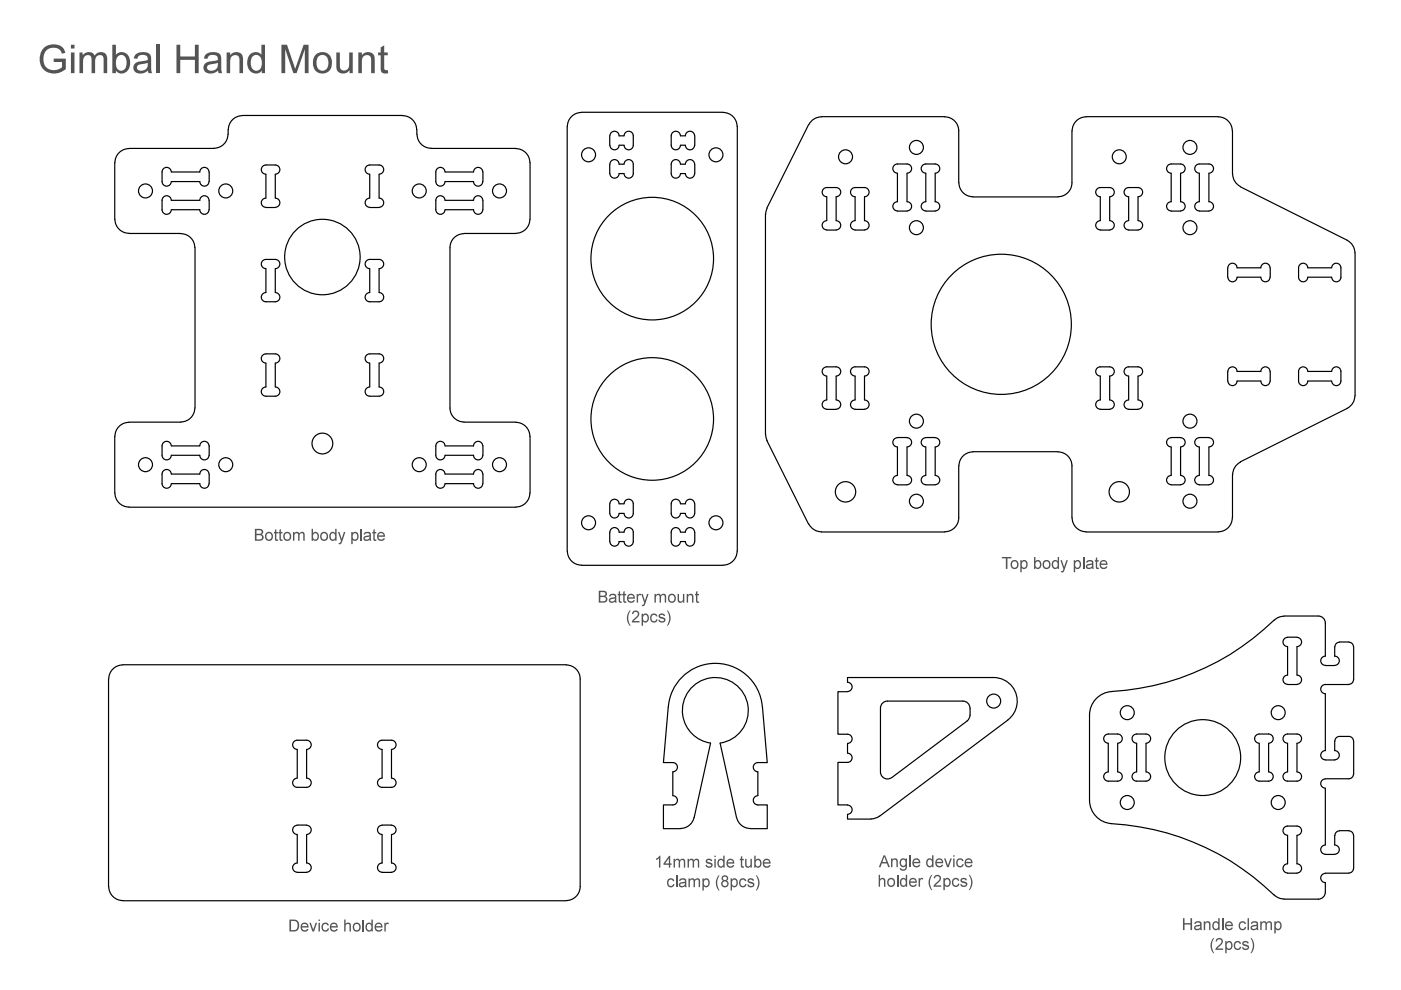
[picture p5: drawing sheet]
<svg xmlns="http://www.w3.org/2000/svg" width="297mm" height="210mm" viewBox="0 0 297 210" stroke-linecap="round" stroke-linejoin="round" font-family="sans-serif">
<g fill="none" stroke="#000" stroke-width=".25">
<path d="M24.3 34.5v12M36.3 36.5a.97 .97 0 0 0-1-1 .97 .97 0 0 0-.9 1v2a.97 .97 0 0 0 .9 1 .97 .97 0 0 0 1-1M36.4 36.5h6a.97 .97 0 0 1 .9-1 .97 .97 0 0 1 1 1M36.4 38.5h6a.97 .97 0 0 0 .9 1 .97 .97 0 0 0 1-1M44.4 36.5v2M45.4 31.5h-18.1a2.96 2.96 0 0 0-2.9 3M48.3 28.5a2.96 2.96 0 0 1-2.9 2.9M51.4 24.5a2.96 2.96 0 0 0-3 3v1M51.4 24.5h34M56.4 36.9a.97 .97 0 0 1-1-.9 .97 .97 0 0 1 1-1h2a.97 .97 0 0 1 .9 1 .97 .97 0 0 1-.9 .9M56.4 37v5M58.4 37v5"/>
<path d="M78.4 36.9a.97 .97 0 0 1-1-.9 .97 .97 0 0 1 1-1h2a.97 .97 0 0 1 1 1 .97 .97 0 0 1-1 .9M78.4 37v5M80.4 37v5M85.4 24.5a2.96 2.96 0 0 1 2.9 3l.1 1M88.4 28.5a2.96 2.96 0 0 0 3 2.9M91.4 31.5h18a2.96 2.96 0 0 1 2.9 3M94.3 36.5a.97 .97 0 0 0-.9-1 .97 .97 0 0 0-1 1v2a.97 .97 0 0 0 1 1 .97 .97 0 0 0 .9-1M94.4 36.5h6a.97 .97 0 0 1 1-1 .97 .97 0 0 1 .9 1M94.4 38.5h6a.97 .97 0 0 0 1 1 .97 .97 0 0 0 .9-1M102.4 36.5v2M112.4 34.5v12M120.3 26.8v90.1"/>
<path d="M123.3 23.8a2.96 2.96 0 0 0-3 3M123.3 23.8h30M129.3 34.8v2M129.3 28.8v2M129.3 34.8a.97 .97 0 0 1 1-1 .97 .97 0 0 1 1 1h1a1 1 0 0 1 1-1 1 1 0 0 1 1 1v2a.97 .97 0 0 1-1 1 .97 .97 0 0 1-1-1h-1a.97 .97 0 0 1-1 1 .97 .97 0 0 1-1-1M129.3 28.8a.97 .97 0 0 1 1-1 .97 .97 0 0 1 1 1h1a.97 .97 0 0 1 1-1 .97 .97 0 0 1 1 1v2a.97 .97 0 0 1-1 1 .97 .97 0 0 1-1-1h-1a.97 .97 0 0 1-1 1 .97 .97 0 0 1-1-1M145.3 34.8h-1a.97 .97 0 0 0-1-1 .97 .97 0 0 0-1 1v2a.97 .97 0 0 0 1 1 .97 .97 0 0 0 1-1h1M145.3 28.8h-1a.97 .97 0 0 0-1-1 .97 .97 0 0 0-1 1v2a.97 .97 0 0 0 1 1 .97 .97 0 0 0 1-1h1M147.3 34.8a.97 .97 0 0 0-1-1 .97 .97 0 0 0-1 1M147.3 36.8a.97 .97 0 0 1-1 1 .97 .97 0 0 1-1-1M147.3 30.8a.97 .97 0 0 1-1 1 .97 .97 0 0 1-1-1M147.3 28.8a.97 .97 0 0 0-1-1 .97 .97 0 0 0-1 1"/>
<path d="M147.3 34.8v2M147.3 28.8v2M153.3 23.8a2.96 2.96 0 0 1 3 3M156.3 26.8v90.1M171.4 26.4l-8.8 17.7M171.5 26.4a3.1 3.1 0 0 1 2.6-1.7l26.2 .1a2.96 2.96 0 0 1 3 2.9v11M190.3 36.7a.97 .97 0 0 1-1-1 .97 .97 0 0 1 1-.9h2a.97 .97 0 0 1 1 .9 .97 .97 0 0 1-1 1M190.3 36.8v6a.97 .97 0 0 0-1 .9 .97 .97 0 0 0 1 1l2 .1a1 1 0 0 0 1-1 1 1 0 0 0-1-1v-6M196.3 36.8v6a.97 .97 0 0 0-1 .9 .97 .97 0 0 0 1 1l2 .1a1 1 0 0 0 .9-1 1 1 0 0 0-.9-1v-6M196.3 36.7a.97 .97 0 0 1-1-1 .97 .97 0 0 1 1-.9h2a.97 .97 0 0 1 .9 .9 .97 .97 0 0 1-.9 1M203.3 38.7a2.96 2.96 0 0 0 3 3M227.3 27.7v11a2.96 2.96 0 0 1-3 3"/>
<path d="M248.3 36.8v6a.97 .97 0 0 0-1 .9 .97 .97 0 0 0 1 1l2 .1a1 1 0 0 0 1-1 1 1 0 0 0-1-1v-6M248.3 36.7a.97 .97 0 0 1-1-1 .97 .97 0 0 1 1-.9h2a.97 .97 0 0 1 1 .9 .97 .97 0 0 1-1 1M254.3 36.7a.97 .97 0 0 1-1-1 .97 .97 0 0 1 1-.9h2a.97 .97 0 0 1 1 .9 .97 .97 0 0 1-1 1M254.3 36.8v6a.97 .97 0 0 0-1 .9 .97 .97 0 0 0 1 1l2 .1a1 1 0 0 0 1-1 1 1 0 0 0-1-1v-6M261.3 27.7a2.96 2.96 0 0 0-3-2.9l-28-.1a3 3 0 0 0-3 3M261.3 27.7v9.2M261.4 36.9a2.96 2.96 0 0 0 1.6 2.6M263 39.6l22.6 11.4a3.1 3.1 0 0 1 1.7 2.6v30.3a2.96 2.96 0 0 1-1.7 2.7M24.4 46.5a2.96 2.96 0 0 0 2.9 3M27.3 49.5h11M36.3 42.5a.97 .97 0 0 0-1-1 .97 .97 0 0 0-.9 1v2a.97 .97 0 0 0 .9 .9 .97 .97 0 0 0 1-.9M36.4 42.5h6a.97 .97 0 0 1 .9-1 .97 .97 0 0 1 1 1"/>
<path d="M36.4 44.5h6a.97 .97 0 0 0 .9 .9 .97 .97 0 0 0 1-.9M38.3 49.5a2.96 2.96 0 0 1 3 3M41.3 52.5v34M44.4 42.5v2M56.4 42a.97 .97 0 0 0-1 1 .97 .97 0 0 0 1 1M56.4 57a.97 .97 0 0 1-1-1 .97 .97 0 0 1 1-1h2a.97 .97 0 0 1 .9 1 .97 .97 0 0 1-.9 1M56.4 57v5a.97 .97 0 0 0-1 1 .97 .97 0 0 0 1 1h2a.97 .97 0 0 0 .9-1 .97 .97 0 0 0-.9-1v-5M56.4 44h2M58.4 42a.97 .97 0 0 1 .9 1 .97 .97 0 0 1-.9 1M78.4 42a.97 .97 0 0 0-1 1 .97 .97 0 0 0 1 1M78.4 57a.97 .97 0 0 1-1-1 .97 .97 0 0 1 1-1h2a.97 .97 0 0 1 1 1 .97 .97 0 0 1-1 1M78.4 57v5a.97 .97 0 0 0-1 1 .97 .97 0 0 0 1 1h2a.97 .97 0 0 0 1-1 .97 .97 0 0 0-1-1v-5"/>
<path d="M78.4 44h2M80.4 42a.97 .97 0 0 1 1 1 .97 .97 0 0 1-1 1M94.3 42.5a.97 .97 0 0 0-.9-1 .97 .97 0 0 0-1 1v2a.97 .97 0 0 0 1 .9 .97 .97 0 0 0 .9-.9M94.4 42.5h6a.97 .97 0 0 1 1-1 .97 .97 0 0 1 .9 1M94.4 44.5h6a.97 .97 0 0 0 1 .9 .97 .97 0 0 0 .9-.9M98.4 49.5a2.96 2.96 0 0 0-3 3v34a2.96 2.96 0 0 0 3 3M98.4 49.5h11M102.4 42.5v2M112.3 46.5a2.96 2.96 0 0 1-2.9 3M162.3 45.5v46.6M162.6 44.2l-.3 1.3M175.3 41.7a.97 .97 0 0 1-1-1 .97 .97 0 0 1 1-.9h2a.97 .97 0 0 1 1 .9 .97 .97 0 0 1-1 1"/>
<path d="M175.3 46.8a1 1 0 0 0-1 1 1 1 0 0 0 1 1l2-.1a.97 .97 0 0 0 1-.9 .97 .97 0 0 0-1-1M175.3 41.8v5M177.3 41.8v5M181.3 46.8a.97 .97 0 0 0-1 1 .97 .97 0 0 0 1 .9l2 .1a1 1 0 0 0 1-1 1 1 0 0 0-1-1M181.3 41.7a.97 .97 0 0 1-1-1 .97 .97 0 0 1 1-.9h2a.97 .97 0 0 1 1 .9 .97 .97 0 0 1-1 1M181.3 41.8v5M183.3 41.8v5M206.3 41.8h18M233.3 41.8v5M233.3 41.7a.97 .97 0 0 1-1-1 .97 .97 0 0 1 1-.9h2a.97 .97 0 0 1 .9 .9 .97 .97 0 0 1-.9 1M233.3 46.8a1 1 0 0 0-1 1 1 1 0 0 0 1 1l2-.1a.97 .97 0 0 0 .9-.9 .97 .97 0 0 0-.9-1M235.3 41.8v5"/>
<path d="M239.3 41.8v5M239.3 46.8a.97 .97 0 0 0-1 1 .97 .97 0 0 0 1 .9l2 .1a1 1 0 0 0 1-1 1 1 0 0 0-1-1M239.3 41.7a.97 .97 0 0 1-1-1 .97 .97 0 0 1 1-.9h2a.97 .97 0 0 1 1 .9 .97 .97 0 0 1-1 1M241.3 41.8v5M260.3 56.8v2M269.3 58.8a.97 .97 0 0 1-1 .9 .97 .97 0 0 1-1-.9h-5a.97 .97 0 0 1-1 .9 .97 .97 0 0 1-1-.9M269.3 56.8a.97 .97 0 0 0-1-1 .97 .97 0 0 0-1 1h-5a.97 .97 0 0 0-1-1 .97 .97 0 0 0-1 1M269.3 56.8v2M277.3 56.8a.97 .97 0 0 0-1-1 .97 .97 0 0 0-1 1v2a.97 .97 0 0 0 1 .9 .97 .97 0 0 0 1-.9M277.3 58.8h5M277.3 56.8h5M282.3 56.8a.97 .97 0 0 1 1-1 .97 .97 0 0 1 1 1v2a.97 .97 0 0 1-1 .9 .97 .97 0 0 1-1-.9"/>
<path d="M56.4 77a.97 .97 0 0 1-1-1 .97 .97 0 0 1 1-1h2a.97 .97 0 0 1 .9 1 .97 .97 0 0 1-.9 1M56.4 77v5M58.4 77v5M78.4 77a.97 .97 0 0 1-1-1 .97 .97 0 0 1 1-1h2a.97 .97 0 0 1 1 1 .97 .97 0 0 1-1 1M78.4 77v5M80.4 77v5M175.3 79.7a.97 .97 0 0 1-1-.9 .97 .97 0 0 1 1-1h2a.97 .97 0 0 1 1 1 .97 .97 0 0 1-1 .9M175.3 79.8v5M177.3 79.8v5M181.3 79.7a.97 .97 0 0 1-1-.9 .97 .97 0 0 1 1-1h2a.97 .97 0 0 1 1 1 .97 .97 0 0 1-1 .9M181.3 79.8v5M183.3 79.8v5"/>
<path d="M233.3 79.8v5M233.3 79.7a.97 .97 0 0 1-1-.9 .97 .97 0 0 1 1-1h2a.97 .97 0 0 1 .9 1 .97 .97 0 0 1-.9 .9M235.3 79.8v5M239.3 79.8v5M239.3 79.7a.97 .97 0 0 1-1-.9 .97 .97 0 0 1 1-1h2a.97 .97 0 0 1 1 1 .97 .97 0 0 1-1 .9M241.3 79.8v5M260.3 78.8v2M269.3 78.8a.97 .97 0 0 0-1-1 .97 .97 0 0 0-1 1h-5a.97 .97 0 0 0-1-1 .97 .97 0 0 0-1 1M269.3 78.8v2M277.3 78.8a.97 .97 0 0 0-1-1 .97 .97 0 0 0-1 1v2a.97 .97 0 0 0 1 1 .97 .97 0 0 0 1-1M277.3 78.8h5M282.3 78.8a.97 .97 0 0 1 1-1 .97 .97 0 0 1 1 1v2a.97 .97 0 0 1-1 1 .97 .97 0 0 1-1-1"/>
<path d="M24.3 92.5v12M36.3 94.5a.97 .97 0 0 0-1-.9 .97 .97 0 0 0-.9 .9v2a.97 .97 0 0 0 .9 1 .97 .97 0 0 0 1-1M36.4 94.5h6a.97 .97 0 0 1 .9-.9 .97 .97 0 0 1 1 .9M36.4 96.5h6a.97 .97 0 0 0 .9 1 .97 .97 0 0 0 1-1M38.3 89.5h-11a2.96 2.96 0 0 0-2.9 3M41.3 86.5a2.96 2.96 0 0 1-3 3M44.4 94.5v2M56.4 82.1a.97 .97 0 0 0-1 .9 .97 .97 0 0 0 1 1h2a.97 .97 0 0 0 .9-1 .97 .97 0 0 0-.9-.9M78.4 82.1a.97 .97 0 0 0-1 .9 .97 .97 0 0 0 1 1h2a.97 .97 0 0 0 1-1 .97 .97 0 0 0-1-.9M94.3 94.5a.97 .97 0 0 0-.9-.9 .97 .97 0 0 0-1 .9v2a.97 .97 0 0 0 1 1 .97 .97 0 0 0 .9-1M94.4 94.5h6a.97 .97 0 0 1 1-.9 .97 .97 0 0 1 .9 .9M94.4 96.5h6a.97 .97 0 0 0 1 1 .97 .97 0 0 0 .9-1"/>
<path d="M98.4 89.5h11a2.96 2.96 0 0 1 2.9 3M102.4 94.5v2M112.4 92.5v12M162.3 92.1l.3 1.3M162.6 93.4l8.8 17.7M175.3 84.8a.97 .97 0 0 0-1 1 .97 .97 0 0 0 1 1M175.3 86.8h2M177.3 84.8a.97 .97 0 0 1 1 1 .97 .97 0 0 1-1 1M181.3 84.8a.97 .97 0 0 0-1 1 .97 .97 0 0 0 1 1M181.3 86.8h2M183.3 84.8a.97 .97 0 0 1 1 1 .97 .97 0 0 1-1 1M190.3 92.8a.97 .97 0 0 0-1 1 .97 .97 0 0 0 1 1v6"/>
<path d="M190.3 92.8h2M192.3 92.8a.97 .97 0 0 1 1 1 .97 .97 0 0 1-1 1v6M196.3 92.8h2M196.3 92.8a.97 .97 0 0 0-1 1 .97 .97 0 0 0 1 1v6M198.3 92.8a.97 .97 0 0 1 .9 1 .97 .97 0 0 1-.9 1v6M203.3 98.8v11a2.96 2.96 0 0 1-3 2.9M206.3 95.8a2.96 2.96 0 0 0-3 3M206.3 95.8h18M224.3 95.8a2.96 2.96 0 0 1 3 3v11M233.3 86.8h2M233.3 84.8a.97 .97 0 0 0-1 1 .97 .97 0 0 0 1 1M235.3 84.8a.97 .97 0 0 1 .9 1 .97 .97 0 0 1-.9 1"/>
<path d="M239.3 86.8h2M239.3 84.8a.97 .97 0 0 0-1 1 .97 .97 0 0 0 1 1M241.3 84.8a.97 .97 0 0 1 1 1 .97 .97 0 0 1-1 1M248.3 92.8h2M248.3 92.8a.97 .97 0 0 0-1 1 .97 .97 0 0 0 1 1v6M250.3 92.8a.97 .97 0 0 1 1 1 .97 .97 0 0 1-1 1v6M254.3 92.8a.97 .97 0 0 0-1 1 .97 .97 0 0 0 1 1v6M254.3 92.8h2M256.3 92.8a.97 .97 0 0 1 1 1 .97 .97 0 0 1-1 1v6M263 98a2.96 2.96 0 0 0-1.6 2.6M269.3 80.8a.97 .97 0 0 1-1 1 .97 .97 0 0 1-1-1h-5a.97 .97 0 0 1-1 1 .97 .97 0 0 1-1-1M277.3 80.8h5"/>
<path d="M285.7 86.6l-22.7 11.3M24.4 104.5a2.96 2.96 0 0 0 2.9 3M27.3 107.5h82.1M36.3 100.5a.97 .97 0 0 0-1-1 .97 .97 0 0 0-.9 1v2a.97 .97 0 0 0 .9 1 .97 .97 0 0 0 1-1M36.4 100.5h6a.97 .97 0 0 1 .9-1 .97 .97 0 0 1 1 1M36.4 102.5h6a.97 .97 0 0 0 .9 1 .97 .97 0 0 0 1-1M44.4 100.5v2M94.3 100.5a.97 .97 0 0 0-.9-1 .97 .97 0 0 0-1 1v2a.97 .97 0 0 0 1 1 .97 .97 0 0 0 .9-1M94.4 100.5h6a.97 .97 0 0 1 1-1 .97 .97 0 0 1 .9 1M94.4 102.5h6a.97 .97 0 0 0 1 1 .97 .97 0 0 0 .9-1M102.4 100.5v2M112.3 104.5a2.96 2.96 0 0 1-2.9 3"/>
<path d="M129.3 106.8v2.1M129.3 112.8v2M129.3 106.8a.97 .97 0 0 1 1-1 .97 .97 0 0 1 1 1h1a.97 .97 0 0 1 1-1 .97 .97 0 0 1 1 1v2.1a.97 .97 0 0 1-1 .9 .97 .97 0 0 1-1-.9h-1a.97 .97 0 0 1-1 .9 .97 .97 0 0 1-1-.9M129.3 112.8a.97 .97 0 0 1 1-.9 .97 .97 0 0 1 1 .9h1a.97 .97 0 0 1 1-.9 .97 .97 0 0 1 1 .9v2a.97 .97 0 0 1-1 1 .97 .97 0 0 1-1-1h-1a.97 .97 0 0 1-1 1 .97 .97 0 0 1-1-1M145.3 106.8h-1a.97 .97 0 0 0-1-1 .97 .97 0 0 0-1 1v2.1a.97 .97 0 0 0 1 .9 .97 .97 0 0 0 1-.9h1M145.3 112.8h-1a.97 .97 0 0 0-1-.9 .97 .97 0 0 0-1 .9v2a.97 .97 0 0 0 1 1 .97 .97 0 0 0 1-1h1M147.3 106.8a.97 .97 0 0 0-1-1 .97 .97 0 0 0-1 1M147.3 108.9a.97 .97 0 0 1-1 .9 .97 .97 0 0 1-1-.9M147.3 114.8a.97 .97 0 0 1-1 1 .97 .97 0 0 1-1-1M147.3 112.8a.97 .97 0 0 0-1-.9 .97 .97 0 0 0-1 .9M147.3 106.8v2.1M147.3 112.8v2"/>
<path d="M156.3 116.9a3 3 0 0 1-3 3l-30-.1a2.96 2.96 0 0 1-3-2.9M171.5 111.1a2.96 2.96 0 0 0 2.6 1.6M174.1 112.8h26.2M190.3 100.8a.97 .97 0 0 0-1 1 .97 .97 0 0 0 1 1h2a1 1 0 0 0 1-1 1 1 0 0 0-1-1M196.3 100.8a.97 .97 0 0 0-1 1 .97 .97 0 0 0 1 1h2a1 1 0 0 0 .9-1 1 1 0 0 0-.9-1M227.3 109.8a2.96 2.96 0 0 0 3 2.9M230.3 112.8h28M248.3 100.8a.97 .97 0 0 0-1 1 .97 .97 0 0 0 1 1h2a1 1 0 0 0 1-1 1 1 0 0 0-1-1M254.3 100.8a.97 .97 0 0 0-1 1 .97 .97 0 0 0 1 1h2a1 1 0 0 0 1-1 1 1 0 0 0-1-1M261.3 109.8a2.96 2.96 0 0 1-3 2.9M261.3 100.6v9.2M270.2 131.5a54.6 54.6 0 0 1-35.3 15.2 5 5 0 0 0-3.9 4.9v18a5 5 0 0 0 4.7 5 53.9 53.9 0 0 1 34.5 15.2"/>
<path d="M272.2 130.7l-.9 .1-1.1 .7M272.2 130.6h7.3a1.48 1.48 0 0 1 1.5 1.5v7a.97 .97 0 0 0-1 1 .97 .97 0 0 0 1 1M273 137.1v6M273 135.1h2M273 135.1a.97 .97 0 0 0-1 1 .97 .97 0 0 0 1 1M275 135.1a.97 .97 0 0 1 1 1 .97 .97 0 0 1-1 1M275 137.1v6M283 137.1v2a.97 .97 0 0 1 1 1 .97 .97 0 0 1-1 1M284 136.2a.97 .97 0 0 0-1 .9M284 136.1h2M286 136.2a.97 .97 0 0 1 1 .9M287 137.1v7"/>
<path d="M23 143.9v44.1M26 141a2.96 2.96 0 0 0-2.9 2.9M26 140.9h94M120 141a2.96 2.96 0 0 1 3 2.9v44.1a2.96 2.96 0 0 1-3 2.9M150.7 157.6l-3.5 15.7M150.7 157.5a7 7 0 0 1-4.9-10.6 7 7 0 0 1 11.7 0 7 7 0 0 1-4.8 10.6M152.7 157.6l3.5 15.7M161.6 149.9a10 10 0 0 0-10-9.3 10 10 0 0 0-9.9 9.3l-1 11.8h1.9a.97 .97 0 0 1 1 1 .97 .97 0 0 1-1 .9M161.7 149.9l1 11.8h-2a.97 .97 0 0 0-1 1 .97 .97 0 0 0 1 .9M179.7 159.7a.97 .97 0 0 1 1 1 .97 .97 0 0 1-1 .9h-2v9.1h2M179.7 146.6a1 1 0 0 0 1-1 1 1 0 0 0-1-1v-.9h31a5 5 0 0 1 4.7 3.4 5 5 0 0 1-1.7 5.5l-27.2 20.5M179.7 146.7h-2v9h2a.97 .97 0 0 1 1 .9 .97 .97 0 0 1-1 1"/>
<path d="M179.7 157.7v2M205.1 152.8l-16.1 12.1a1.48 1.48 0 0 1-1.5 .1 1.48 1.48 0 0 1-.8-1.3v-13.6a1.48 1.48 0 0 1 1.5-1.5h16a1.48 1.48 0 0 1 1.4 1.5 2.92 2.92 0 0 1-.3 2.5l-.3 .2M235 157.6v6M235 157.6a.97 .97 0 0 1-1-1 .97 .97 0 0 1 1-1h2a.97 .97 0 0 1 .9 1 .97 .97 0 0 1-.9 1M237 157.6v6M241 157.6a.97 .97 0 0 1-1-1 .97 .97 0 0 1 1-1h2a.97 .97 0 0 1 1 1 .97 .97 0 0 1-1 1M241 157.6v6M243 157.6v6M267 157.6a.97 .97 0 0 1-1-1 .97 .97 0 0 1 1-1h2a.97 .97 0 0 1 .9 1 .97 .97 0 0 1-.9 1M267 157.6v6M269 157.6v6M273 145.1h2"/>
<path d="M273 157.6v6M273 143.1a.97 .97 0 0 0-1 1 .97 .97 0 0 0 1 1M273 157.6a.97 .97 0 0 1-1-1 .97 .97 0 0 1 1-1h2a.97 .97 0 0 1 1 1 .97 .97 0 0 1-1 1M275 143.1a.97 .97 0 0 1 1 1 .97 .97 0 0 1-1 1M275 157.6v6M281 147.1v12a.97 .97 0 0 0-1 1 .97 .97 0 0 0 1 1M281 141.1h2M283 157.1v2a.97 .97 0 0 1 1 1 .97 .97 0 0 1-1 1M283 157.1a.97 .97 0 0 1 1-1h2a.97 .97 0 0 1 1 1M286 145.1h-5a.97 .97 0 0 0-1 1 .97 .97 0 0 0 1 1M287 144.1a.97 .97 0 0 1-1 1M287 157.1v7"/>
<path d="M63 175a.97 .97 0 0 0-1 1 .97 .97 0 0 0 1 .9M63 165a.97 .97 0 0 0-1 1 .97 .97 0 0 0 1 .9h2a.97 .97 0 0 0 1-.9 .97 .97 0 0 0-1-1M63 177v6a.97 .97 0 0 0-1 1 .97 .97 0 0 0 1 .9M63 164.9v-6a.97 .97 0 0 1-1-1 .97 .97 0 0 1 1-1h2a.97 .97 0 0 1 1 1 .97 .97 0 0 1-1 1v6M63 174.9h2M65 175a.97 .97 0 0 1 1 1 .97 .97 0 0 1-1 .9M65 177v6a.97 .97 0 0 1 1 1 .97 .97 0 0 1-1 .9M81 175a.97 .97 0 0 0-1 1 .97 .97 0 0 0 1 .9M81 165a.97 .97 0 0 0-1 1 .97 .97 0 0 0 1 .9h2a.97 .97 0 0 0 1-.9 .97 .97 0 0 0-1-1M81 177v6a.97 .97 0 0 0-1 1 .97 .97 0 0 0 1 .9M81 164.9v-6a.97 .97 0 0 1-1-1 .97 .97 0 0 1 1-1h2a.97 .97 0 0 1 1 1 .97 .97 0 0 1-1 1v6M81 174.9h2"/>
<path d="M83 175a.97 .97 0 0 1 1 1 .97 .97 0 0 1-1 .9M83 177v6a.97 .97 0 0 1 1 1 .97 .97 0 0 1-1 .9M142.6 168.7a.97 .97 0 0 1 1 1 .97 .97 0 0 1-1 1h-1.9v5h3.6M142.6 163.7v5M147.2 173.3a2.96 2.96 0 0 1-2.9 2.4M156.2 173.3a2.96 2.96 0 0 0 2.9 2.4M160.7 163.7v5M160.7 168.7a.97 .97 0 0 0-1 1 .97 .97 0 0 0 1 1h2v5h-3.6M179.7 170.7a.97 .97 0 0 1 1 1 .97 .97 0 0 1-1 .9M179.7 172.7v1h5l1.1-.3 .7-.4M235 163.7a.97 .97 0 0 0-1 .9 .97 .97 0 0 0 1 1h2a.97 .97 0 0 0 .9-1 .97 .97 0 0 0-.9-.9M241 163.7a.97 .97 0 0 0-1 .9 .97 .97 0 0 0 1 1h2a.97 .97 0 0 0 1-1 .97 .97 0 0 0-1-.9"/>
<path d="M267 163.7a.97 .97 0 0 0-1 .9 .97 .97 0 0 0 1 1h2a.97 .97 0 0 0 .9-1 .97 .97 0 0 0-.9-.9M273 177.1v6a.97 .97 0 0 0-1 1 .97 .97 0 0 0 1 1M273 163.7a.97 .97 0 0 0-1 .9 .97 .97 0 0 0 1 1h2a.97 .97 0 0 0 1-1 .97 .97 0 0 0-1-.9M273 177.1a.97 .97 0 0 1-1-1 .97 .97 0 0 1 1-1h2a.97 .97 0 0 1 1 1 .97 .97 0 0 1-1 1M275 177.1v6a.97 .97 0 0 1 1 1 .97 .97 0 0 1-1 1M281 161.1h2M281 179.2a.97 .97 0 0 0-1 .9 .97 .97 0 0 0 1 1M281 165.2a.97 .97 0 0 0-1 .9 .97 .97 0 0 0 1 1v12M283 179.2a.97 .97 0 0 1 1 .9 .97 .97 0 0 1-1 1M283 177.1v2M284 176.2a.97 .97 0 0 0-1 .9M284 176.1h2"/>
<path d="M286 176.2a.97 .97 0 0 1 1 .9M287 164.1a.97 .97 0 0 1-1 1h-5M287 177.1v7M23.1 188a2.96 2.96 0 0 0 2.9 2.9M26 191h94M63 185h2M81 185h2M270.2 189.8l1.1 .7 .9 .1M273 185.1h2M281 181.2h2M281 185.1h5M281 185.2a.97 .97 0 0 0-1 1 .97 .97 0 0 0 1 .9v2.1a1.48 1.48 0 0 1-1.5 1.4h-7.3"/>
<path d="M287 184.1a.97 .97 0 0 1-1 1"/>
<circle cx="124.8" cy="32.8" r="1.48"/>
<circle cx="151.8" cy="32.8" r="1.48"/>
<circle cx="179.3" cy="33.2" r="1.48"/>
<circle cx="194.3" cy="31.3" r="1.48"/>
<circle cx="237.3" cy="33.2" r="1.48"/>
<circle cx="252.3" cy="31.3" r="1.48"/>
<circle cx="30.8" cy="40.5" r="1.48"/>
<circle cx="47.9" cy="40.5" r="1.48"/>
<circle cx="68.4" cy="54.5" r="8"/>
<circle cx="88.9" cy="40.5" r="1.48"/>
<circle cx="105.9" cy="40.5" r="1.48"/>
<circle cx="138.3" cy="54.8" r="13"/>
<circle cx="194.3" cy="48.3" r="1.48"/>
<circle cx="252.3" cy="48.3" r="1.48"/>
<circle cx="212.3" cy="68.8" r="14.9"/>
<circle cx="30.8" cy="98.5" r="1.48"/>
<circle cx="47.9" cy="98.5" r="1.48"/>
<circle cx="68.4" cy="94" r="2.2"/>
<circle cx="88.9" cy="98.5" r="1.48"/>
<circle cx="105.9" cy="98.5" r="1.48"/>
<circle cx="138.3" cy="88.8" r="13"/>
<circle cx="194.3" cy="89.3" r="1.48"/>
<circle cx="252.3" cy="89.3" r="1.48"/>
<circle cx="124.8" cy="110.8" r="1.48"/>
<circle cx="151.8" cy="110.8" r="1.48"/>
<circle cx="179.3" cy="104.3" r="2.16"/>
<circle cx="194.3" cy="106.3" r="1.48"/>
<circle cx="237.3" cy="104.3" r="2.16"/>
<circle cx="252.3" cy="106.3" r="1.48"/>
<circle cx="210.7" cy="148.6" r="1.48"/>
<circle cx="239" cy="151.1" r="1.48"/>
<circle cx="271" cy="151.1" r="1.48"/>
<circle cx="239" cy="170.2" r="1.48"/>
<circle cx="255" cy="160.6" r="8"/>
<circle cx="271" cy="170.2" r="1.48"/>
</g>
<g fill="#545454">
<path d="M9.2 10.2a2.73 2.73 0 0 1 4.7 1l-.8 .2a2 2 0 0 0-1.9-1.3 2 2 0 0 0-1.9 1.5 2.31 2.31 0 0 0 2.1 3.3l1-.2 .8-.4v-1.2h-1.8v-.7h2.5v2.3a3.4 3.4 0 0 1-5.1-.6 3.6 3.6 0 0 1 .4-3.9z"/>
<path d="M16.9 11.1h.6v.6a1.46 1.46 0 0 1 2.6 .1 1.41 1.41 0 0 1 1.6-.8 1.41 1.41 0 0 1 1 1.5v3h-.7v-2.7a.91 .91 0 0 0-.9-1.2 .91 .91 0 0 0-.9 1.1v2.8h-.8v-2.8a.92 .92 0 0 0-1-1 .92 .92 0 0 0-.8 1.2v2.6h-.7z"/>
<path d="M33.2 9.5h.7v6h-.7z"/>
<path d="M37.4 9.5h.8v2.5h3.1v-2.5h.8v6h-.8v-2.8h-3.1v2.8h-.8z"/>
<path d="M48 11.1h.8v.6a1.48 1.48 0 0 1 1.8-.6 1.48 1.48 0 0 1 .9 1.7v2.7h-.7v-2.7a.99 .99 0 0 0-.9-1.2 .99 .99 0 0 0-1.1 1.1v2.8h-.8z"/>
<path d="M59.7 9.5h1.1l1.8 5.1 1.8-5.1h1v6h-.8v-5l-1.7 5h-.7l-1.7-5.1v5.1h-.8z"/>
<path d="M71.3 11.1h.8v2.5a1.03 1.03 0 0 0 .8 1.4 1.03 1.03 0 0 0 1.1-1.2v-2.7h.8v4.4h-.7v-.6a1.51 1.51 0 0 1-1.8 .7 1.51 1.51 0 0 1-1-1.8z"/>
<path d="M76 11.1h.7v.6a1.48 1.48 0 0 1 1.9-.6 1.48 1.48 0 0 1 .8 1.7v2.7h-.7v-2.7a.99 .99 0 0 0-.9-1.2 .99 .99 0 0 0-1.1 1.1v2.8h-.7z"/>
<path d="M80.7 10.1l.8-.5v1.5h.7v.6h-.7v2.6a.52 .52 0 0 0 .1 .5 .52 .52 0 0 0 .6 .1l.1 .6a1.1 1.1 0 0 1-1.2-.1 1.1 1.1 0 0 1-.4-1.2v-2.5h-.5v-.6h.5z"/>
<path d="M212.4 118.1h2v.3h-.8v2.2h-.3v-2.2h-.9z"/>
<path d="M224.8 118.8h.3l.5 1.4 .5-1.4h.3l-.6 1.9a.65 .65 0 0 1-.8 .6v-.2a.38 .38 0 0 0 .5-.5z"/>
<path d="M15 9.5h.8v.8h-.8zM15 11.1h.8v4.4h-.8z"/>
<path d="M23.8 9.5h.8v2.1a1.79 1.79 0 0 1 2.1-.3 1.79 1.79 0 0 1 .9 2 1.85 1.85 0 0 1-.7 1.9 1.85 1.85 0 0 1-2.1 0l-.2-.2v.5h-.8zM24.9 12.1a2.13 2.13 0 0 0 .5 2.9 1.33 1.33 0 0 0 1.4-1.7 1.23 1.23 0 0 0-.3-1.3 1.23 1.23 0 0 0-1.3-.2z"/>
<path d="M28.9 11.5a2.27 2.27 0 0 1 3.1 .3l.1 3 .2 .7h-.8l-.1-.5a1.98 1.98 0 0 1-3-.2 1.44 1.44 0 0 1 1.6-1.8l.8-.1a.56 .56 0 0 0 .6-.5 .56 .56 0 0 0-.5-.7 1.19 1.19 0 0 0-1.8 .8l-.7-.1zM29.3 13.8a.75 .75 0 0 0-.1 1 .75 .75 0 0 0 1 .2 1.32 1.32 0 0 0 1.1-1.7z"/>
<path d="M43.7 11.5a2.27 2.27 0 0 1 3.1 .3l.1 3 .2 .7h-.7l-.2-.5a1.98 1.98 0 0 1-3-.2 1.44 1.44 0 0 1 1.7-1.8l.7-.1a.56 .56 0 0 0 .6-.5 .56 .56 0 0 0-.4-.7 1.19 1.19 0 0 0-1.8 .8l-.8-.1zM44.1 13.8a.75 .75 0 0 0 0 1 .75 .75 0 0 0 1 .2 1.32 1.32 0 0 0 1.1-1.7z"/>
<path d="M53.1 11.5a1.63 1.63 0 0 1 2.3 .1v-2.1h.8v6h-.7v-.5a1.83 1.83 0 0 1-2.2 .3 1.83 1.83 0 0 1-.9-2l.2-1.2zM53.5 12a2.09 2.09 0 0 0 .5 3 1.28 1.28 0 0 0 1.5-1.6 1.28 1.28 0 0 0-.3-1.4 1.28 1.28 0 0 0-1.5-.2z"/>
<path d="M67 11.5a2.07 2.07 0 0 1 2.5-.1 2.07 2.07 0 0 1 .9 2.3 2.05 2.05 0 0 1-2.5 1.9 2.05 2.05 0 0 1-1.5-2.7l.2-.8zM67.5 12.1a1.8 1.8 0 0 0 .9 2.9 1.51 1.51 0 0 0 1.2-2.1 1.22 1.22 0 0 0-.8-1.2 1.22 1.22 0 0 0-1.3 .4z"/>
<path d="M214.5 118.9a.91 .91 0 0 1 1.3 .2 .91 .91 0 0 1-.2 1.3 .91 .91 0 0 1-1.2-.2l-.1-.8zM214.7 119.2a.63 .63 0 0 0-.1 .9 .63 .63 0 0 0 1 0 .62 .62 0 0 0-.1-.9 .62 .62 0 0 0-.8 0z"/>
<path d="M216.3 118.8h.3v.3a.78 .78 0 0 1 1.1-.1 .78 .78 0 0 1 .1 1 .69 .69 0 0 1-.4 .6 .69 .69 0 0 1-.8-.2v.9h-.3zM216.8 119.2a.61 .61 0 0 0-.2 .8 .61 .61 0 0 0 .8 .2 .61 .61 0 0 0 .2-.8 .61 .61 0 0 0-.8-.2z"/>
<path d="M219.2 118.1h.3v.9a.79 .79 0 0 1 1.1-.1 .79 .79 0 0 1 .2 1.1 .68 .68 0 0 1-.5 .6 .68 .68 0 0 1-.8-.2v.2h-.3zM219.7 119.2a.61 .61 0 0 0-.1 .8 .61 .61 0 0 0 .8 .2 .61 .61 0 0 0 .1-.8 .61 .61 0 0 0-.8-.2z"/>
<path d="M221.3 118.9a.91 .91 0 0 1 1.3 .2 .91 .91 0 0 1-.2 1.3 .91 .91 0 0 1-1.3-.2v-.8zM221.5 119.2a.63 .63 0 0 0-.1 .9 .63 .63 0 0 0 1 0 .62 .62 0 0 0-.1-.9 .62 .62 0 0 0-.8 0z"/>
<path d="M223.2 118.9l.5-.2 .5 .3v-.9h.3v2.5h-.3v-.3a.79 .79 0 0 1-1 .1 .79 .79 0 0 1-.2-1zM223.4 119.2a.62 .62 0 0 0-.1 .8 .62 .62 0 0 0 .8 .2 .62 .62 0 0 0 .1-.8 .62 .62 0 0 0-.8-.2z"/>
<path d="M227.7 118.8h.2v.3a.78 .78 0 0 1 1.1-.1 .78 .78 0 0 1 .2 1 .69 .69 0 0 1-.5 .6 .69 .69 0 0 1-.8-.2v.9h-.2zM228.1 119.2a.61 .61 0 0 0-.1 .8 .61 .61 0 0 0 .8 .2 .61 .61 0 0 0 .1-.8 .61 .61 0 0 0-.8-.2z"/>
</g>
<path d="M229.7 118.1v2.5" fill="none" stroke="#545454" stroke-width=".3"/>
<g fill="#545454">
<path d="M232.3 118.3l.3-.2v.7h.4v.3h-.4v1l.1 .2 .3 .1v.2a.46 .46 0 0 1-.5 0 .46 .46 0 0 1-.2-.5v-1h-.2v-.3h.2z"/>
<path d="M58.3 112.4l.3-.2v.6h.3v.3h-.3v1.1l.1 .2h.2l.1 .3a.46 .46 0 0 1-.6-.1 .46 .46 0 0 1-.1-.5v-1h-.2v-.3h.2z"/>
<path d="M59.3 112.4l.3-.2v.6h.3v.3h-.3v1.1v.2h.3v.3a.46 .46 0 0 1-.5-.1 .46 .46 0 0 1-.1-.5v-1h-.3v-.3h.3z"/>
<path d="M62.1 112.8h.3v.3a.58 .58 0 0 1 .5-.3 .58 .58 0 0 1 .6 .3 .59 .59 0 0 1 .6-.3 .59 .59 0 0 1 .5 .6v1.3h-.3v-1.2a.42 .42 0 0 0-.5-.5 .42 .42 0 0 0-.3 .6v1.1h-.3v-1.2a.43 .43 0 0 0-.5-.4 .43 .43 0 0 0-.3 .6v1h-.3z"/>
<path d="M71.7 112.8h.3l.4 1.5 .5-1.5h.3l-.6 1.9a.65 .65 0 0 1-.8 .7v-.3a.38 .38 0 0 0 .5-.4z"/>
<path d="M230.4 119a.83 .83 0 0 1 1.1-.2 .83 .83 0 0 1 .3 1l.1 .8h-.3l-.1-.2a.66 .66 0 0 1-.9 .3 .66 .66 0 0 1-.2-.9l1.1-.4a.5 .5 0 0 0-.4-.4 .5 .5 0 0 0-.5 .3h-.3zM230.6 120h-.1a.53 .53 0 0 0 .7 .3 .53 .53 0 0 0 .3-.6z"/>
<path d="M233.4 119a.85 .85 0 0 1 1-.2 .85 .85 0 0 1 .4 1h-1.4a.58 .58 0 0 0 .5 .6 .58 .58 0 0 0 .6-.3h.3a.92 .92 0 0 1-1.3 .4 .92 .92 0 0 1-.3-1.3zM233.6 119.1l-.2 .4h1.1l-.4-.5z"/>
<path d="M54 112.1h1a.64 .64 0 0 1 .7 .4 .64 .64 0 0 1-.3 .8 .72 .72 0 0 1 .4 .9 .72 .72 0 0 1-.8 .5h-1zM54.4 112.4v.8h.5a.41 .41 0 0 0 .6-.4 .41 .41 0 0 0-.6-.4zM54.4 113.5v.9h.6a.46 .46 0 0 0 .6-.5 .46 .46 0 0 0-.7-.4z"/>
<path d="M56.5 113a.91 .91 0 0 1 1.2 .1 .91 .91 0 0 1-.1 1.3 .91 .91 0 0 1-1.3-.1l-.1-.9zM56.6 113.2a.62 .62 0 0 0 0 1 .62 .62 0 0 0 .9-.1 .62 .62 0 0 0 0-.8 .62 .62 0 0 0-.9-.1z"/>
<path d="M60.3 113a.91 .91 0 0 1 1.3 .1 .91 .91 0 0 1-.2 1.3 .91 .91 0 0 1-1.2-.1l-.1-.9zM60.5 113.2a.62 .62 0 0 0-.1 1 .62 .62 0 0 0 1-.1 .62 .62 0 0 0-.1-.8 .62 .62 0 0 0-.8-.1z"/>
<path d="M66.1 112.1h.3v.9a.79 .79 0 0 1 1 0 .79 .79 0 0 1 .2 1 .68 .68 0 0 1-.5 .6 .68 .68 0 0 1-.7-.2v.3h-.3zM66.5 113.2a.61 .61 0 0 0-.1 .8 .61 .61 0 0 0 .8 .2 .61 .61 0 0 0 .1-.8 .61 .61 0 0 0-.8-.2z"/>
<path d="M68.2 113a.91 .91 0 0 1 1.2 .1 .91 .91 0 0 1-.1 1.3 .91 .91 0 0 1-1.3-.1l-.1-.9zM68.3 113.2a.62 .62 0 0 0-.1 1 .62 .62 0 0 0 1-.1 .62 .62 0 0 0 0-.8 .62 .62 0 0 0-.9-.1z"/>
<path d="M70.1 113l.5-.2 .5 .2v-.9h.3v2.6h-.3v-.3a.79 .79 0 0 1-1.1 0 .79 .79 0 0 1-.1-1zM70.2 113.2a.62 .62 0 0 0-.1 .8 .62 .62 0 0 0 .8 .2 .62 .62 0 0 0 .2-.8 .62 .62 0 0 0-.9-.2z"/>
<path d="M74.5 112.8h.3v.3a.78 .78 0 0 1 1-.1 .78 .78 0 0 1 .2 1.1 .69 .69 0 0 1-.5 .6 .69 .69 0 0 1-.7-.3v1h-.3zM74.9 113.2a.61 .61 0 0 0-.1 .8 .61 .61 0 0 0 .8 .2 .61 .61 0 0 0 .1-.8 .61 .61 0 0 0-.8-.2z"/>
</g>
<path d="M76.6 112.1v2.6" fill="none" stroke="#545454" stroke-width=".29"/>
<g fill="#545454">
<path d="M79.1 112.4l.3-.2v.6h.4v.3h-.4v1.1l.1 .2h.3v.3a.46 .46 0 0 1-.5-.1 .46 .46 0 0 1-.2-.5v-1h-.2v-.3h.2z"/>
<path d="M139.1 182.1l.7-.7h.2v2.6h-.3v-2l-.6 .4z"/>
<path d="M142.8 182.1h.3v.3a.57 .57 0 0 1 .5-.3 .57 .57 0 0 1 .5 .3 .59 .59 0 0 1 .7-.3 .59 .59 0 0 1 .5 .6v1.3h-.3v-1.2a.41 .41 0 0 0-.5-.5 .41 .41 0 0 0-.3 .6v1.1h-.3v-1.2a.43 .43 0 0 0-.5-.4 .43 .43 0 0 0-.3 .6v1h-.3z"/>
<path d="M145.8 182.1h.3v.3a.57 .57 0 0 1 .5-.3 .57 .57 0 0 1 .5 .3 .59 .59 0 0 1 .7-.3 .59 .59 0 0 1 .4 .6v1.3h-.2v-1.2a.41 .41 0 0 0-.5-.5 .41 .41 0 0 0-.3 .6v1.1h-.3v-1.2a.43 .43 0 0 0-.6-.4 .43 .43 0 0 0-.2 .6v1h-.3z"/>
<path d="M149.7 182.3a.78 .78 0 0 1 1.3 .3h-.3a.36 .36 0 0 0-.4-.3 .36 .36 0 0 0-.3 .4l.2 .1a.69 .69 0 0 1 .7 .2 .69 .69 0 0 1 .1 .7 .81 .81 0 0 1-.8 .3 .81 .81 0 0 1-.6-.6h.3a.41 .41 0 0 0 .4 .4 .41 .41 0 0 0 .4-.5l-.1-.1a.71 .71 0 0 1-.9-.8z"/>
<path d="M157.1 181.7l.3-.2v.6h.3v.3h-.3v1v.3h.3v.3a.46 .46 0 0 1-.5-.1 .46 .46 0 0 1-.1-.5v-1h-.2v-.3h.2z"/>
<path d="M158 182.1h.3v1a.45 .45 0 0 0 .4 .6 .45 .45 0 0 0 .4-.6v-1h.3v1.9h-.3v-.3a.6 .6 0 0 1-.7 .3 .6 .6 0 0 1-.4-.8z"/>
<path d="M141.7 186.4a.76 .76 0 0 1 1.3 .4h-.3a.55 .55 0 0 0-.8-.2 .55 .55 0 0 0-.2 .8 .5 .5 0 0 0 .5 .4 .5 .5 0 0 0 .5-.4l.3 .1a.85 .85 0 0 1-1.2 .6 .85 .85 0 0 1-.3-1.3z"/>
<path d="M77.2 113a.83 .83 0 0 1 1.1-.2 .83 .83 0 0 1 .3 1l.1 .9h-.3l-.1-.3a.66 .66 0 0 1-.9 .3 .66 .66 0 0 1-.2-.9l1.1-.3a.5 .5 0 0 0-.4-.5 .5 .5 0 0 0-.5 .3h-.3zM77.4 114l-.1 .1a.53 .53 0 0 0 .7 .3 .53 .53 0 0 0 .3-.6z"/>
<path d="M80.2 113a.85 .85 0 0 1 1-.1 .85 .85 0 0 1 .4 .9h-1.4a.58 .58 0 0 0 .5 .6 .58 .58 0 0 0 .6-.3h.3a.92 .92 0 0 1-1.3 .5 .92 .92 0 0 1-.3-1.4zM80.4 113.2l-.2 .3h1.1l-.3-.4z"/>
<path d="M141.8 181.5h.3v1.6h.3v.3h-.3v.6h-.3v-.6h-1.1v-.3zM141.8 182l-.8 1.1h.8z"/>
<path d="M151.5 181.4h.3v.3h-.3zM151.5 182.1h.3v1.9h-.3z"/>
<path d="M152.3 182.3l.6-.2 .4 .2v-.9h.3v2.6h-.3v-.3a.79 .79 0 0 1-1 0 .79 .79 0 0 1-.2-1zM152.5 182.5a.62 .62 0 0 0-.1 .8 .62 .62 0 0 0 .8 .2 .62 .62 0 0 0 .1-.8 .62 .62 0 0 0-.8-.2z"/>
<path d="M154.3 182.3a.85 .85 0 0 1 1-.1 .85 .85 0 0 1 .4 .9h-1.4a.58 .58 0 0 0 .4 .6 .58 .58 0 0 0 .7-.3h.3a.92 .92 0 0 1-1.3 .5 .92 .92 0 0 1-.3-1.4zM154.5 182.5l-.2 .3h1.1l-.4-.4z"/>
<path d="M159.9 181.4h.3v.9a.78 .78 0 0 1 1 0 .78 .78 0 0 1 .2 1 .67 .67 0 0 1-.4 .6 .67 .67 0 0 1-.8-.2v.3h-.3zM160.3 182.5a.61 .61 0 0 0-.1 .8 .61 .61 0 0 0 .8 .2 .61 .61 0 0 0 .2-.8 .61 .61 0 0 0-.9-.2z"/>
<path d="M161.9 182.3a.85 .85 0 0 1 1.1-.1 .85 .85 0 0 1 .4 .9h-1.4a.58 .58 0 0 0 .4 .6 .58 .58 0 0 0 .7-.3h.3a.92 .92 0 0 1-1.3 .5 .92 .92 0 0 1-.3-1.4zM162.2 182.5l-.2 .3h1.1l-.4-.4z"/>
</g>
<path d="M143.4 185.6v2.5" fill="none" stroke="#545454" stroke-width=".29"/>
<g fill="#545454">
<path d="M146 186.2h.3v.3a.57 .57 0 0 1 .5-.3 .57 .57 0 0 1 .5 .4 .59 .59 0 0 1 .7-.4 .59 .59 0 0 1 .4 .6v1.3h-.3v-1.1a.41 .41 0 0 0-.4-.5 .41 .41 0 0 0-.4 .5v1.1h-.2v-1.2a.43 .43 0 0 0-.6-.4 .43 .43 0 0 0-.2 .7v.9h-.3z"/>
<path d="M152.4 185.6h.2l-.3 .5a2.84 2.84 0 0 0 .3 2.7h-.2a2.54 2.54 0 0 1 0-3.2z"/>
<path d="M157 186.4a.76 .76 0 0 1 1.2 .4h-.3a.55 .55 0 0 0-.7-.2 .55 .55 0 0 0-.2 .8 .5 .5 0 0 0 .5 .4 .5 .5 0 0 0 .5-.4l.3 .1a.85 .85 0 0 1-1.2 .6 .85 .85 0 0 1-.4-1.3z"/>
<path d="M158.6 186.4a.77 .77 0 0 1 1.3 .3l-.3 .1a.36 .36 0 0 0-.4-.4 .36 .36 0 0 0-.3 .5h.1a.67 .67 0 0 1 .8 .3 .67 .67 0 0 1 0 .8 .81 .81 0 0 1-1.4-.4l.3-.1a.41 .41 0 0 0 .5 .4 .41 .41 0 0 0 .3-.5h-.1a.71 .71 0 0 1-.9-.9z"/>
<path d="M160.2 185.6h.3a2.54 2.54 0 0 1 0 3.2h-.3a2.88 2.88 0 0 0 0-3.2z"/>
<path d="M188.9 182h.3v.3a.62 .62 0 0 1 .8-.3 .62 .62 0 0 1 .4 .7v1.2h-.3v-1.1a.44 .44 0 0 0-.5-.6 .44 .44 0 0 0-.4 .7v1h-.3z"/>
<path d="M144.1 186.4a.83 .83 0 0 1 1.1-.1 .83 .83 0 0 1 .3 1l.1 .8h-.3l-.1-.2a.65 .65 0 0 1-.9 .2 .65 .65 0 0 1-.2-.9l1.1-.3a.49 .49 0 0 0-.4-.4 .49 .49 0 0 0-.5 .3h-.3zM144.3 187.5h-.1a.52 .52 0 0 0 .7 .3 .52 .52 0 0 0 .3-.6z"/>
<path d="M148.9 186.2h.3v.3a.74 .74 0 0 1 1-.1 .74 .74 0 0 1 .3 .9 .72 .72 0 0 1-.5 .8 .72 .72 0 0 1-.8-.2v.9h-.3zM149.4 186.7a.6 .6 0 0 0-.2 .8 .6 .6 0 0 0 .8 .2 .6 .6 0 0 0 .2-.8 .6 .6 0 0 0-.8-.2z"/>
<path d="M153.2 185.8a.66 .66 0 0 1 1-.1 .66 .66 0 0 1-.1 1 .76 .76 0 0 1 .2 1.2 .76 .76 0 0 1-1.2 0 .76 .76 0 0 1 .2-1.2l-.3-.3zM153.3 186.2a.4 .4 0 0 0 .8 0 .4 .4 0 0 0-.8 0zM153.2 187.4a.5 .5 0 0 0 1 0 .5 .5 0 0 0-1 0z"/>
<path d="M154.9 186.2h.3v.3a.74 .74 0 0 1 1-.1 .74 .74 0 0 1 .2 .9 .72 .72 0 0 1-.4 .8 .72 .72 0 0 1-.8-.2v.9h-.3zM155.3 186.7a.6 .6 0 0 0-.1 .8 .6 .6 0 0 0 .8 .2 .6 .6 0 0 0 .1-.8 .6 .6 0 0 0-.8-.2z"/>
<path d="M187.3 181.3h.4l1 2.6h-.4l-.3-.8h-1l-.3 .8h-.4zM187.5 181.6l-.4 1.2h.8z"/>
<path d="M191 182.2l.5-.2 .5 .2v-.2h.3v1.6a.79 .79 0 0 1-.6 1 .79 .79 0 0 1-.9-.6l.3 .1a.51 .51 0 0 0 .6 .2 .51 .51 0 0 0 .3-.6 .9 .9 0 0 1-1.2-.3 .9 .9 0 0 1 .2-1.2zM191.2 182.4a.58 .58 0 0 0-.1 .9 .58 .58 0 0 0 .8 0 .59 .59 0 0 0 0-.8 .59 .59 0 0 0-.7-.1z"/>
</g>
<path d="M192.9 181.3v2.6" fill="none" stroke="#545454" stroke-width=".3"/>
<g fill="#545454">
<path d="M200.2 182h.3l.5 1.5 .5-1.5h.3l-.6 1.9h-.4z"/>
<path d="M203 182.2a.78 .78 0 0 1 1.3 .4h-.3a.55 .55 0 0 0-.8-.2 .55 .55 0 0 0-.2 .8 .5 .5 0 0 0 .5 .4 .5 .5 0 0 0 .5-.4h.3a.86 .86 0 0 1-1.1 .6 .86 .86 0 0 1-.4-1.2z"/>
<path d="M186.3 185.5h.3v.9a.62 .62 0 0 1 .7-.2 .62 .62 0 0 1 .4 .6v1.2h-.3v-1.1a.43 .43 0 0 0-.5-.5 .43 .43 0 0 0-.3 .6v1h-.3z"/>
<path d="M193.7 182.2a.86 .86 0 0 1 1-.1 .86 .86 0 0 1 .4 .9h-1.4a.58 .58 0 0 0 .5 .6 .58 .58 0 0 0 .6-.3l.3 .1a.92 .92 0 0 1-1.3 .4 .92 .92 0 0 1-.3-1.4zM193.9 182.4l-.2 .3h1.1l-.4-.4z"/>
<path d="M196.6 182.2l.5-.2 .5 .3v-1h.3v2.6h-.3v-.3a.8 .8 0 0 1-1 .1 .8 .8 0 0 1-.2-1.1zM196.8 182.4a.62 .62 0 0 0-.1 .9 .62 .62 0 0 0 .8 .2 .62 .62 0 0 0 .1-.9 .62 .62 0 0 0-.8-.2z"/>
<path d="M198.5 182.2a.86 .86 0 0 1 1.1-.1 .86 .86 0 0 1 .4 .9h-1.4a.58 .58 0 0 0 .4 .6 .58 .58 0 0 0 .7-.3l.3 .1a.92 .92 0 0 1-1.3 .4 .92 .92 0 0 1-.3-1.4zM198.8 182.4l-.2 .3h1.1l-.4-.4z"/>
<path d="M202.1 181.3h.3v.3h-.3zM202.1 182h.3v1.9h-.3z"/>
<path d="M204.7 182.2a.86 .86 0 0 1 1.1-.1 .86 .86 0 0 1 .4 .9h-1.4a.58 .58 0 0 0 .4 .6 .58 .58 0 0 0 .7-.3l.3 .1a.92 .92 0 0 1-1.3 .4 .92 .92 0 0 1-.3-1.4zM205 182.4l-.2 .3h1.1l-.4-.4z"/>
<path d="M188.4 186.3a.91 .91 0 0 1 1.2 .2 .91 .91 0 0 1-.1 1.3 .91 .91 0 0 1-1.3-.2l-.1-.8zM188.5 186.6a.62 .62 0 0 0 0 .9 .62 .62 0 0 0 .9 0 .62 .62 0 0 0 0-.9 .62 .62 0 0 0-.9 0z"/>
</g>
<path d="M190.3 185.5v2.5" fill="none" stroke="#545454" stroke-width=".29"/>
<g fill="#545454">
<path d="M194.8 186.2h.2v.2l.2-.2 .4-.1 .1 .1-.1 .3a.4 .4 0 0 0-.5 0 .4 .4 0 0 0 0 .5v1h-.3z"/>
<path d="M197.5 185.5h.2l-.3 .5a2.83 2.83 0 0 0 .3 2.7h-.2a2.53 2.53 0 0 1 0-3.2z"/>
<path d="M198.2 185.7a.83 .83 0 0 1 1.3 .2 .83 .83 0 0 1-.5 1.2l-.7 .6h1.3v.3h-1.7l.4-.6a1.62 1.62 0 0 0 .9-1.4l-.5-.2-.3 .1-.1 .3h-.3z"/>
<path d="M202.1 186.3a.77 .77 0 0 1 1.3 .4l-.3 .1a.55 .55 0 0 0-.8-.3 .55 .55 0 0 0-.2 .8 .5 .5 0 0 0 .5 .5 .5 .5 0 0 0 .5-.5l.3 .1a.85 .85 0 0 1-1.1 .6 .85 .85 0 0 1-.4-1.3z"/>
<path d="M203.7 186.3a.78 .78 0 0 1 1.3 .3l-.3 .1a.36 .36 0 0 0-.4-.3 .36 .36 0 0 0-.3 .4h.2a.69 .69 0 0 1 .7 .2 .69 .69 0 0 1 .1 .8 .81 .81 0 0 1-.8 .3 .81 .81 0 0 1-.6-.6l.3-.1a.41 .41 0 0 0 .4 .4 .41 .41 0 0 0 .4-.5h-.1a.71 .71 0 0 1-.9-.9z"/>
<path d="M205.4 185.5h.2a2.53 2.53 0 0 1 0 3.2h-.2a2.87 2.87 0 0 0 0-3.2z"/>
<path d="M250.8 194.7h.3v1h1.3v-1h.3v2.5h-.3v-1.2h-1.3v1.2h-.3z"/>
<path d="M255.2 195.4h.3v.2a.62 .62 0 0 1 .8-.3 .62 .62 0 0 1 .4 .8v1.1h-.3v-1.1a.44 .44 0 0 0-.5-.5 .44 .44 0 0 0-.4 .6v1h-.3z"/>
<path d="M191 186.3l.5-.2 .5 .3v-.9h.3v2.5h-.3v-.3a.79 .79 0 0 1-1 .1 .79 .79 0 0 1-.2-1.1zM191.2 186.6a.62 .62 0 0 0-.1 .8 .62 .62 0 0 0 .8 .2 .62 .62 0 0 0 .1-.8 .62 .62 0 0 0-.8-.2z"/>
<path d="M193 186.4a.85 .85 0 0 1 1-.2 .85 .85 0 0 1 .4 1h-1.4a.58 .58 0 0 0 .4 .5 .58 .58 0 0 0 .7-.2h.3a.92 .92 0 0 1-1.3 .4 .92 .92 0 0 1-.3-1.3zM193.2 186.5l-.2 .4h1.1l-.4-.5z"/>
<path d="M200 186.2h.3v.3a.75 .75 0 0 1 1-.2 .75 .75 0 0 1 .3 1 .72 .72 0 0 1-.5 .7 .72 .72 0 0 1-.8-.2v.9h-.3zM200.5 186.6a.61 .61 0 0 0-.2 .8 .61 .61 0 0 0 .8 .2 .61 .61 0 0 0 .2-.8 .61 .61 0 0 0-.8-.2z"/>
<path d="M253.3 195.6a.83 .83 0 0 1 1.1-.2 .83 .83 0 0 1 .4 1v.8h-.3v-.2a.66 .66 0 0 1-.9 .3 .66 .66 0 0 1-.3-.9l1.2-.4a.5 .5 0 0 0-.5-.4 .5 .5 0 0 0-.5 .3h-.3zM253.5 196.6a.53 .53 0 0 0 .6 .3 .53 .53 0 0 0 .4-.6z"/>
<path d="M257.3 195.5l.5-.2 .5 .3v-.9h.3v2.5h-.3v-.3a.79 .79 0 0 1-1.1 .1 .79 .79 0 0 1-.1-1.1zM257.5 195.8a.62 .62 0 0 0-.2 .8 .62 .62 0 0 0 .9 .2 .62 .62 0 0 0 .1-.8 .62 .62 0 0 0-.8-.2z"/>
</g>
<path d="M259.2 194.7v2.5" fill="none" stroke="#545454" stroke-width=".29"/>
<g fill="#545454">
<path d="M262.9 195.5a.77 .77 0 0 1 1.3 .4h-.3a.55 .55 0 0 0-.8-.2 .55 .55 0 0 0-.2 .8 .5 .5 0 0 0 .5 .4 .5 .5 0 0 0 .5-.4l.3 .1a.86 .86 0 0 1-1.1 .6 .86 .86 0 0 1-.4-1.3z"/>
<path d="M260 195.6a.85 .85 0 0 1 1-.2 .85 .85 0 0 1 .4 1h-1.4a.58 .58 0 0 0 .4 .5 .58 .58 0 0 0 .7-.2h.3a.92 .92 0 0 1-1.3 .4 .92 .92 0 0 1-.3-1.3zM260.2 195.7l-.2 .4h1.1l-.4-.5z"/>
</g>
<path d="M264.7 194.7v2.5" fill="none" stroke="#545454" stroke-width=".29"/>
<g fill="#545454">
<path d="M267.2 195.4h.3v.2a.58 .58 0 0 1 .5-.3 .58 .58 0 0 1 .5 .4 .59 .59 0 0 1 .7-.4 .59 .59 0 0 1 .5 .6v1.3h-.3v-1.1a.42 .42 0 0 0-.5-.5 .42 .42 0 0 0-.3 .5v1.1h-.3v-1.2a.43 .43 0 0 0-.6-.4 .43 .43 0 0 0-.2 .7v.9h-.3z"/>
<path d="M257.2 198.9h.2l-.2 .5a2.84 2.84 0 0 0 .2 2.7h-.2a2.54 2.54 0 0 1 0-3.2z"/>
<path d="M258 199.1a.82 .82 0 0 1 1.2 .2 .82 .82 0 0 1-.4 1.2l-.7 .6h1.2v.3h-1.6l.3-.7a1.62 1.62 0 0 0 1-1.3l-.5-.2-.3 .1-.2 .3h-.3z"/>
<path d="M261.8 199.7a.76 .76 0 0 1 1.3 .4h-.3a.55 .55 0 0 0-.7-.2 .55 .55 0 0 0-.2 .8 .5 .5 0 0 0 .5 .4 .5 .5 0 0 0 .5-.4l.3 .1a.85 .85 0 0 1-1.2 .6 .85 .85 0 0 1-.4-1.3z"/>
<path d="M263.5 199.7a.77 .77 0 0 1 1.2 .3h-.2a.36 .36 0 0 0-.4-.3 .36 .36 0 0 0-.4 .4l.2 .1a.67 .67 0 0 1 .8 .3 .67 .67 0 0 1-.1 .8 .81 .81 0 0 1-1.3-.5h.3a.41 .41 0 0 0 .5 .4 .41 .41 0 0 0 .3-.5h-.1a.71 .71 0 0 1-.9-.9z"/>
<path d="M265.1 198.9h.2a2.54 2.54 0 0 1 0 3.2h-.2a2.88 2.88 0 0 0 0-3.2z"/>
<path d="M65.6 195.6h.3l.5 1.5 .5-1.5h.3l-.6 1.9h-.4z"/>
<path d="M68.4 195.8a.77 .77 0 0 1 1.3 .4h-.3a.55 .55 0 0 0-.8-.2 .55 .55 0 0 0-.1 .8 .5 .5 0 0 0 .5 .4 .5 .5 0 0 0 .5-.4l.3 .1a.86 .86 0 0 1-1.2 .6 .86 .86 0 0 1-.4-1.3z"/>
<path d="M73 195h.3v.9a.62 .62 0 0 1 .7-.3 .62 .62 0 0 1 .4 .7v1.2h-.3v-1.2a.44 .44 0 0 0-.5-.4 .44 .44 0 0 0-.3 .6v1h-.3z"/>
<path d="M265.3 195.6a.83 .83 0 0 1 1.1-.2 .83 .83 0 0 1 .3 1l.1 .8h-.3l-.1-.2a.66 .66 0 0 1-.9 .3 .66 .66 0 0 1-.2-.9l1.1-.4a.5 .5 0 0 0-.4-.4 .5 .5 0 0 0-.5 .3h-.3zM265.5 196.6h-.1a.53 .53 0 0 0 .7 .3 .53 .53 0 0 0 .3-.6z"/>
<path d="M270.2 195.4h.3v.2a.78 .78 0 0 1 1 0 .78 .78 0 0 1 .2 1 .69 .69 0 0 1-.5 .6 .69 .69 0 0 1-.7-.2v.9h-.3zM270.6 195.8a.61 .61 0 0 0-.1 .8 .61 .61 0 0 0 .8 .2 .61 .61 0 0 0 .1-.8 .61 .61 0 0 0-.8-.2z"/>
<path d="M259.8 199.5h.3v.3a.74 .74 0 0 1 1-.1 .74 .74 0 0 1 .2 .9 .72 .72 0 0 1-.4 .7 .72 .72 0 0 1-.8-.1v.9h-.3zM260.2 200a.6 .6 0 0 0-.1 .8 .6 .6 0 0 0 .8 .2 .6 .6 0 0 0 .1-.8 .6 .6 0 0 0-.8-.2z"/>
<path d="M61.4 195h.8a1.27 1.27 0 0 1 1.2 1.2 1.27 1.27 0 0 1-1.1 1.3h-.9zM61.7 195.3v1.9h.5a.97 .97 0 0 0 .9-1 .97 .97 0 0 0-.9-.9z"/>
<path d="M64 195.9a.86 .86 0 0 1 1-.2 .86 .86 0 0 1 .4 1h-1.4a.58 .58 0 0 0 .5 .5 .58 .58 0 0 0 .6-.2h.3a.92 .92 0 0 1-1.3 .4 .92 .92 0 0 1-.3-1.3zM64.2 196l-.2 .4h1.1l-.4-.5z"/>
<path d="M67.5 195h.3v.3h-.3zM67.5 195.6h.3v1.9h-.3z"/>
<path d="M70.2 195.9a.86 .86 0 0 1 1-.2 .86 .86 0 0 1 .4 1h-1.4a.58 .58 0 0 0 .5 .5 .58 .58 0 0 0 .6-.2h.3a.92 .92 0 0 1-1.3 .4 .92 .92 0 0 1-.3-1.3zM70.4 196l-.2 .4h1.1l-.4-.5z"/>
<path d="M75.1 195.8a.91 .91 0 0 1 1.2 .2 .91 .91 0 0 1-.1 1.3 .91 .91 0 0 1-1.3-.2l-.1-.8zM75.2 196.1a.63 .63 0 0 0 0 .9 .63 .63 0 0 0 .9-.1 .62 .62 0 0 0 0-.8 .62 .62 0 0 0-.9 0z"/>
</g>
<path d="M77 195v2.5" fill="none" stroke="#545454" stroke-width=".3"/>
<g fill="#545454">
<path d="M81.5 195.6h.2v.3l.2-.2 .4-.1 .2 .1-.1 .3a.4 .4 0 0 0-.5 0 .4 .4 0 0 0-.1 .5v1h-.3z"/>
<path d="M131.2 125.5l.3-.2v.6h.3v.3h-.3v1.1v.2h.3v.3a.46 .46 0 0 1-.5 0 .46 .46 0 0 1-.1-.5v-1.1h-.2v-.3h.2z"/>
<path d="M132.1 125.5l.3-.2v.6h.4v.3h-.4v1.1l.1 .2h.3v.3a.46 .46 0 0 1-.5 0 .46 .46 0 0 1-.2-.5v-1.1h-.2v-.3h.2z"/>
<path d="M135 125.9h.2v.3l.2-.3h.4l.2 .1-.2 .3a.4 .4 0 0 0-.4 0 .4 .4 0 0 0-.1 .5v1h-.3z"/>
<path d="M136 125.9h.3l.4 1.5 .5-1.5h.3l-.6 1.9a.65 .65 0 0 1-.8 .7v-.3a.38 .38 0 0 0 .5-.4z"/>
<path d="M138.8 125.9h.3v.3a.57 .57 0 0 1 .5-.3 .57 .57 0 0 1 .5 .3 .59 .59 0 0 1 .7-.3 .59 .59 0 0 1 .4 .6v1.3h-.3v-1.2a.41 .41 0 0 0-.4-.4 .41 .41 0 0 0-.4 .5v1.1h-.2v-1.2a.43 .43 0 0 0-.6-.4 .43 .43 0 0 0-.2 .6v1h-.3z"/>
<path d="M143.7 125.9h.3v1a.45 .45 0 0 0 .4 .6 .45 .45 0 0 0 .4-.6v-1h.3v1.9h-.3v-.3a.6 .6 0 0 1-.8 .3 .6 .6 0 0 1-.3-.7z"/>
<path d="M145.6 125.9h.3v.3a.61 .61 0 0 1 .8-.3 .61 .61 0 0 1 .3 .7v1.2h-.3v-1.1a.44 .44 0 0 0-.5-.5 .44 .44 0 0 0-.3 .6v1h-.3z"/>
<path d="M147.6 125.5l.3-.2v.6h.3v.3h-.3v1.1v.2h.3v.3a.46 .46 0 0 1-.5 0 .46 .46 0 0 1-.1-.5v-1.1h-.2v-.3h.2z"/>
<path d="M133.5 129.4h.2l-.3 .5a2.84 2.84 0 0 0 .3 2.8h-.2a2.54 2.54 0 0 1 0-3.3z"/>
<path d="M134.2 129.6a.82 .82 0 0 1 1.3 .2 .82 .82 0 0 1-.5 1.2l-.6 .7h1.2v.3h-1.6l.3-.7a1.62 1.62 0 0 0 .9-1.3l-.4-.3-.4 .2-.1 .3h-.3z"/>
<path d="M138.1 130.3a.76 .76 0 0 1 1.3 .4h-.3a.55 .55 0 0 0-.8-.2 .55 .55 0 0 0-.2 .8 .5 .5 0 0 0 .5 .4 .5 .5 0 0 0 .5-.4h.3a.85 .85 0 0 1-1.1 .6 .85 .85 0 0 1-.4-1.2z"/>
<path d="M139.8 130.3a.77 .77 0 0 1 1.2 .3h-.3a.36 .36 0 0 0-.4-.3 .36 .36 0 0 0-.3 .4l.2 .1a.67 .67 0 0 1 .7 .2 .67 .67 0 0 1 0 .8 .81 .81 0 0 1-1.3-.4h.3a.41 .41 0 0 0 .4 .4 .41 .41 0 0 0 .4-.5h-.1a.71 .71 0 0 1-.9-.9z"/>
<path d="M141.4 129.4h.2a2.54 2.54 0 0 1 0 3.3h-.2a2.88 2.88 0 0 0 0-3.3z"/>
<path d="M77.7 195.8l.6-.2 .5 .3v-.9h.2v2.5h-.2v-.3a.79 .79 0 0 1-1.1 .1 .79 .79 0 0 1-.2-1.1zM77.9 196.1a.62 .62 0 0 0-.1 .8 .62 .62 0 0 0 .8 .2 .62 .62 0 0 0 .1-.8 .62 .62 0 0 0-.8-.2z"/>
<path d="M79.7 195.9a.86 .86 0 0 1 1-.2 .86 .86 0 0 1 .4 1h-1.4a.58 .58 0 0 0 .5 .5 .58 .58 0 0 0 .6-.2h.3a.92 .92 0 0 1-1.3 .4 .92 .92 0 0 1-.3-1.3zM79.9 196l-.2 .4h1.1l-.4-.5z"/>
<path d="M126.9 125.3h1a.64 .64 0 0 1 .7 .3 .64 .64 0 0 1-.3 .8 .72 .72 0 0 1 .4 .9 .72 .72 0 0 1-.8 .5h-1zM127.3 125.5v.8h.5a.41 .41 0 0 0 .6-.4 .41 .41 0 0 0-.6-.4zM127.3 126.6v.9h.6a.46 .46 0 0 0 .6-.5 .46 .46 0 0 0-.7-.4z"/>
<path d="M129.3 126.1a.83 .83 0 0 1 1-.2 .83 .83 0 0 1 .4 1.1l.1 .8h-.3l-.1-.2a.66 .66 0 0 1-.9 .2 .66 .66 0 0 1-.3-.9l1.2-.3a.49 .49 0 0 0-.5-.5 .49 .49 0 0 0-.5 .4l-.3-.1zM129.4 127.1v.1a.52 .52 0 0 0 .6 .3 .52 .52 0 0 0 .4-.6z"/>
<path d="M133.2 126.1a.85 .85 0 0 1 1-.1 .85 .85 0 0 1 .4 .9h-1.4a.58 .58 0 0 0 .5 .6 .58 .58 0 0 0 .6-.3l.3 .1a.92 .92 0 0 1-1.3 .4 .92 .92 0 0 1-.3-1.4zM133.4 126.3l-.2 .3h1.1l-.4-.4z"/>
<path d="M141.9 126.1a.91 .91 0 0 1 1.3 .2 .91 .91 0 0 1-.2 1.2 .91 .91 0 0 1-1.3-.1l-.1-.9zM142.1 126.3a.62 .62 0 0 0-.1 1 .62 .62 0 0 0 .9-.1 .62 .62 0 0 0 0-.8 .62 .62 0 0 0-.8-.1z"/>
<path d="M136 130.1h.3v.3a.74 .74 0 0 1 1-.2 .74 .74 0 0 1 .3 1 .72 .72 0 0 1-.5 .7 .72 .72 0 0 1-.8-.2v1h-.3zM136.5 130.5a.6 .6 0 0 0-.2 .9 .6 .6 0 0 0 .8 .1 .6 .6 0 0 0 .2-.8 .6 .6 0 0 0-.8-.2z"/>
</g>
</svg>
